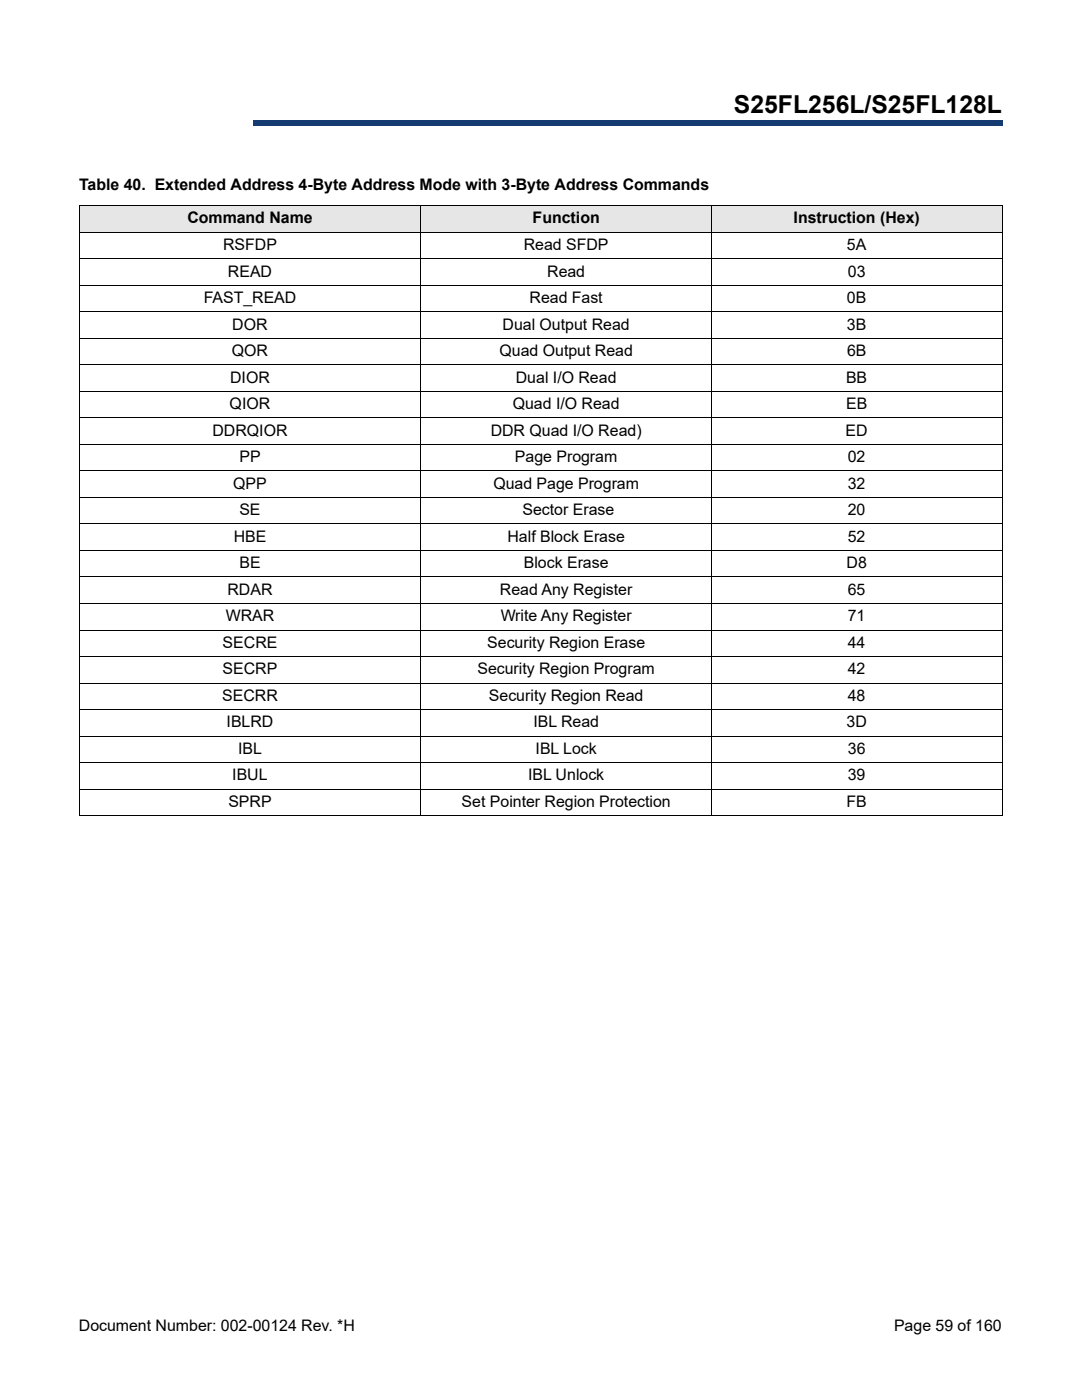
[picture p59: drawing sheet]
<svg xmlns="http://www.w3.org/2000/svg" width="216mm" height="279mm" viewBox="0 0 216 279" stroke-linecap="round" stroke-linejoin="round" font-family="sans-serif">
<defs><g id="words">
<text font-size="4.9" x="146.5" y="22.5">S25FL256L/S25FL128L</text>
<g font-size="3.2">
<text x="15.8" y="37.9">Table 40. Extended Address 4-Byte Address Mode with 3-Byte Address Commands</text>
<text x="37.4" y="44.6">Command Name</text>
<text x="106.3" y="44.6">Function</text>
<text x="158.3" y="44.6">Instruction (Hex)</text>
<text x="44.5" y="49.9">RSFDP</text>
<text x="104.5" y="49.9">Read SFDP</text>
<text x="169" y="49.9">5A</text>
<text x="45.5" y="55.2">READ</text>
<text x="109.2" y="55.2">Read</text>
<text x="169.2" y="55.2">03</text>
<text x="40.6" y="60.5">FAST_READ</text>
<text x="46.4" y="65.8">DOR</text>
<text x="100.3" y="65.8">Dual Output Read</text>
<text x="105.7" y="60.5">Read Fast</text>
<text x="169" y="60.5">0B</text>
<text x="169" y="65.8">3B</text>
<text x="46.3" y="71.1">QOR</text>
<text x="99.7" y="71.1">Quad Output Read</text>
<text x="169" y="71.1">6B</text>
<text x="45.9" y="76.3">DIOR</text>
<text x="102.9" y="76.3">Dual I/O Read</text>
<text x="168.8" y="76.3">BB</text>
<text x="45.8" y="81.6">QIOR</text>
<text x="102.3" y="81.6">Quad I/O Read</text>
<text x="168.8" y="81.6">EB</text>
<text x="42.4" y="86.9">DDRQIOR</text>
<text x="97.9" y="86.9">DDR Quad I/O Read)</text>
<text x="168.7" y="86.9">ED</text>
<text x="47.8" y="92.2">PP</text>
<text x="102.8" y="92.2">Page Program</text>
<text x="169.2" y="92.2">02</text>
<text x="46.5" y="97.5">QPP</text>
<text x="98.4" y="97.5">Quad Page Program</text>
<text x="169.2" y="97.5">32</text>
<text x="47.8" y="102.8">SE</text>
<text x="104.2" y="102.8">Sector Erase</text>
<text x="169.2" y="102.8">20</text>
<text x="46.6" y="108.1">HBE</text>
<text x="47.8" y="113.4">BE</text>
<text x="101.3" y="108.1">Half Block Erase</text>
<text x="104.5" y="113.4">Block Erase</text>
<text x="168.9" y="113.4">D8</text>
<text x="169.2" y="108.1">52</text>
<text x="45.4" y="118.7">RDAR</text>
<text x="99.7" y="118.7">Read Any Register</text>
<text x="169.2" y="118.7">65</text>
<text x="45" y="124">WRAR</text>
<text x="99.9" y="124">Write Any Register</text>
<text x="169.2" y="124">71</text>
<text x="44.4" y="129.3">SECRE</text>
<text x="97.2" y="129.3">Security Region Erase</text>
<text x="169.2" y="129.3">44</text>
<text x="44.4" y="134.6">SECRP</text>
<text x="95.3" y="134.6">Security Region Program</text>
<text x="169.2" y="134.6">42</text>
<text x="44.3" y="139.8">SECRR</text>
<text x="97.6" y="139.8">Security Region Read</text>
<text x="169.2" y="139.8">48</text>
<text x="45.2" y="145.1">IBLRD</text>
<text x="106.4" y="145.1">IBL Read</text>
<text x="168.9" y="145.1">3D</text>
<text x="46.4" y="155.7">IBUL</text>
<text x="47.5" y="150.4">IBL</text>
<text x="105.4" y="155.7">IBL Unlock</text>
<text x="106.9" y="150.4">IBL Lock</text>
<text x="169.2" y="155.7">39</text>
<text x="169.2" y="150.4">36</text>
<text x="45.6" y="161">SPRP</text>
<text x="92.1" y="161">Set Pointer Region Protection</text>
<text x="168.9" y="161">FB</text>
<text x="15.7" y="265.6">Document Number: 002-00124 Rev. *H</text>
<text x="178.4" y="265.6">Page 59 of 160</text>
</g>
</g></defs>
<path d="M50.6 24.1h149.5v.9h-149.5z" fill="#163b71"/>
<path d="M50.5 25h149.5M50.6 24.1h149.4" fill="none" stroke="#163b71" stroke-width=".2"/>
<path d="M50.5 24h.2v1h-.2z" fill="#163b71"/>
<path d="M16 16.5h32.4v10.1h-32.4z" fill="#fff"/>
<g fill="#e6e6e6">
<path d="M15.8 41.1h68.2v5.3h-68.2z"/>
<path d="M84 41.1h58v5.3h-58z"/>
<path d="M142 41.1h57.9v5.3h-57.9z"/>
</g>
<g fill="none" stroke="#000" stroke-width=".2">
<path d="M15.7 41.1h184.3M15.7 46.4h184.3M15.7 51.6h184.3M15.7 56.9h184.3M15.8 41.1v121.6M84 41v121.9M142 41v121.9M199.9 41.1v121.6M15.7 62.2h184.3M15.7 67.5h184.3M15.7 72.8h184.3M15.7 78.1h184.3"/>
<path d="M15.7 83.4h184.3M15.7 88.7h184.3M15.7 94h184.3M15.7 99.3h184.3M15.7 104.6h184.3M15.7 109.9h184.3M15.7 115.1h184.3M15.7 120.4h184.3M15.7 125.7h184.3M15.7 131h184.3M15.7 136.3h184.3M15.7 141.6h184.3"/>
<path d="M15.7 146.9h184.3M15.7 152.2h184.3M15.7 157.5h184.3M15.7 162.8h184.3"/>
</g>
<use href="#words"/>
</svg>
